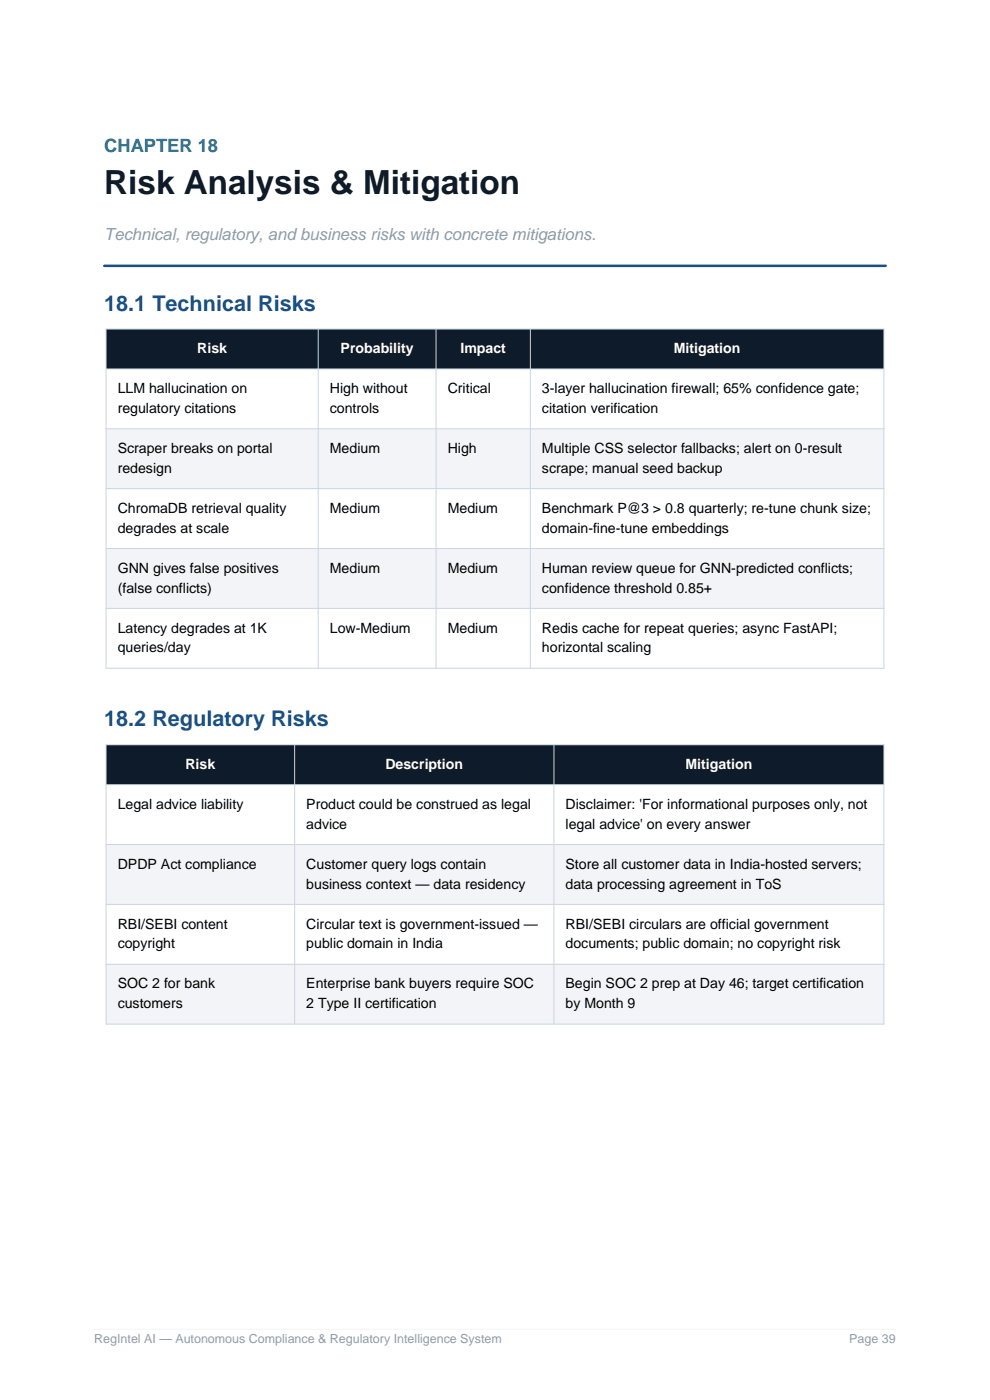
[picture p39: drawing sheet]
<svg xmlns="http://www.w3.org/2000/svg" width="210mm" height="297mm" viewBox="0 0 210 297" stroke-linecap="round" stroke-linejoin="round" font-family="sans-serif">
<defs><g id="words">
<text font-size="7.1" fill="#0d1b2a" x="22.1" y="41">Risk Analysis &amp; Mitigation</text>
<g font-size="4.6" fill="#1b4f8a">
<text x="22.1" y="65.9">18.1 Technical Risks</text>
<text x="22.1" y="154.1">18.2 Regulatory Risks</text>
</g>
<text font-size="3.9" fill="#0e7c7b" x="22.1" y="32.2">CHAPTER 18</text>
<text font-size="3.5" fill="#8e9aab" x="22.1" y="50.9">Technical, regulatory, and business risks with concrete mitigations.</text>
<g font-size="3" fill="#fff">
<text x="41.8" y="74.9">Risk</text>
<text x="72.3" y="74.9">Probability</text>
<text x="97.7" y="74.9">Impact</text>
<text x="142.9" y="74.9">Mitigation</text>
<text x="39.3" y="163.1">Risk</text>
<text x="81.8" y="163.1">Description</text>
<text x="145.4" y="163.1">Mitigation</text>
</g>
<g font-size="3">
<text x="25" y="83.4">LLM hallucination on</text>
<text x="70" y="83.4">High without</text>
<text x="95" y="83.4">Critical</text>
<text x="115" y="83.4">3-layer hallucination firewall; 65% confidence gate;</text>
<text x="25" y="87.6">regulatory citations</text>
<text x="70" y="87.6">controls</text>
<text x="115" y="87.6">citation verification</text>
<text x="25" y="96.1">Scraper breaks on portal</text>
<text x="25" y="100.3">redesign</text>
<text x="70" y="96.1">Medium</text>
<text x="95" y="96.1">High</text>
<text x="115" y="96.1">Multiple CSS selector fallbacks; alert on 0-result</text>
<text x="115" y="100.3">scrape; manual seed backup</text>
<text x="25" y="108.8">ChromaDB retrieval quality</text>
<text x="25" y="113">degrades at scale</text>
<text x="70" y="108.8">Medium</text>
<text x="95" y="108.8">Medium</text>
<text x="115" y="108.8">Benchmark P@3 &gt; 0.8 quarterly; re-tune chunk size;</text>
<text x="115" y="113">domain-fine-tune embeddings</text>
<text x="25" y="121.5">GNN gives false positives</text>
<text x="25" y="125.7">(false conflicts)</text>
<text x="70" y="121.5">Medium</text>
<text x="95" y="121.5">Medium</text>
<text x="115" y="121.5">Human review queue for GNN-predicted conflicts;</text>
<text x="115" y="125.7">confidence threshold 0.85+</text>
<text x="25" y="134.2">Latency degrades at 1K</text>
<text x="70" y="134.2">Low-Medium</text>
<text x="95" y="134.2">Medium</text>
<text x="115" y="134.2">Redis cache for repeat queries; async FastAPI;</text>
<text x="25" y="138.4">queries/day</text>
<text x="115" y="138.4">horizontal scaling</text>
<text x="25" y="171.6">Legal advice liability</text>
<text x="65" y="171.6">Product could be construed as legal</text>
<text x="120" y="171.6">Disclaimer: 'For informational purposes only, not</text>
<text x="65" y="175.8">advice</text>
<text x="120" y="175.8">legal advice' on every answer</text>
<text x="25" y="184.3">DPDP Act compliance</text>
<text x="65" y="184.3">Customer query logs contain</text>
<text x="120" y="184.3">Store all customer data in India-hosted servers;</text>
<text x="65" y="188.5">business context — data residency</text>
<text x="120" y="188.5">data processing agreement in ToS</text>
<text x="25" y="197">RBI/SEBI content</text>
<text x="65" y="197">Circular text is government-issued —</text>
<text x="120" y="197">RBI/SEBI circulars are official government</text>
<text x="25" y="201.2">copyright</text>
<text x="65" y="201.2">public domain in India</text>
<text x="120" y="201.2">documents; public domain; no copyright risk</text>
<text x="25" y="209.7">SOC 2 for bank</text>
<text x="65" y="209.7">Enterprise bank buyers require SOC</text>
<text x="120" y="209.7">Begin SOC 2 prep at Day 46; target certification</text>
<text x="25" y="213.9">customers</text>
<text x="65" y="213.9">2 Type II certification</text>
<text x="120" y="213.9">by Month 9</text>
</g>
<g font-size="2.6" fill="#8e9aab">
<text x="20" y="285">RegIntel AI — Autonomous Compliance &amp; Regulatory Intelligence System</text>
<text x="180.1" y="285">Page 39</text>
</g>
</g></defs>
<path d="M20 282h170" fill="none" stroke="#f2f4f7" stroke-width=".21"/>
<path d="M22.1 56.4h165.8" fill="none" stroke="#1b4f8a" stroke-width=".53"/>
<path d="M22.5 69.8h165v8.5h-165z" fill-rule="evenodd" fill="#0d1b2a"/>
<path d="M22.5 78.3h165v12.7h-165z" fill-rule="evenodd" fill="#fff"/>
<path d="M22.5 91h165v12.7h-165z" fill-rule="evenodd" fill="#f2f4f7"/>
<path d="M22.5 103.7h165v12.7h-165z" fill-rule="evenodd" fill="#fff"/>
<path d="M22.5 116.4h165v12.7h-165z" fill-rule="evenodd" fill="#f2f4f7"/>
<path d="M22.5 129.1h165v12.7h-165z" fill-rule="evenodd" fill="#fff"/>
<path d="M22.5 69.8h165v72h-165zM22.5 78.3h165M67.5 69.8v72M92.5 69.8v72M112.5 69.8v72M22.5 91h165M22.5 103.7h165M22.5 116.4h165M22.5 129.1h165" fill="none" stroke="#cbd5e0" stroke-width=".21"/>
<path d="M22.5 158h165v8.5h-165z" fill-rule="evenodd" fill="#0d1b2a"/>
<path d="M22.5 166.5h165v12.7h-165z" fill-rule="evenodd" fill="#fff"/>
<path d="M22.5 179.2h165v12.7h-165z" fill-rule="evenodd" fill="#f2f4f7"/>
<path d="M22.5 191.9h165v12.7h-165z" fill-rule="evenodd" fill="#fff"/>
<path d="M22.5 204.6h165v12.7h-165z" fill-rule="evenodd" fill="#f2f4f7"/>
<path d="M22.5 158h165v59.3h-165zM62.5 158v59.3M117.5 158v59.3M22.5 166.5h165M22.5 179.2h165M22.5 191.9h165M22.5 204.6h165" fill="none" stroke="#cbd5e0" stroke-width=".21"/>
<use href="#words"/>
</svg>
